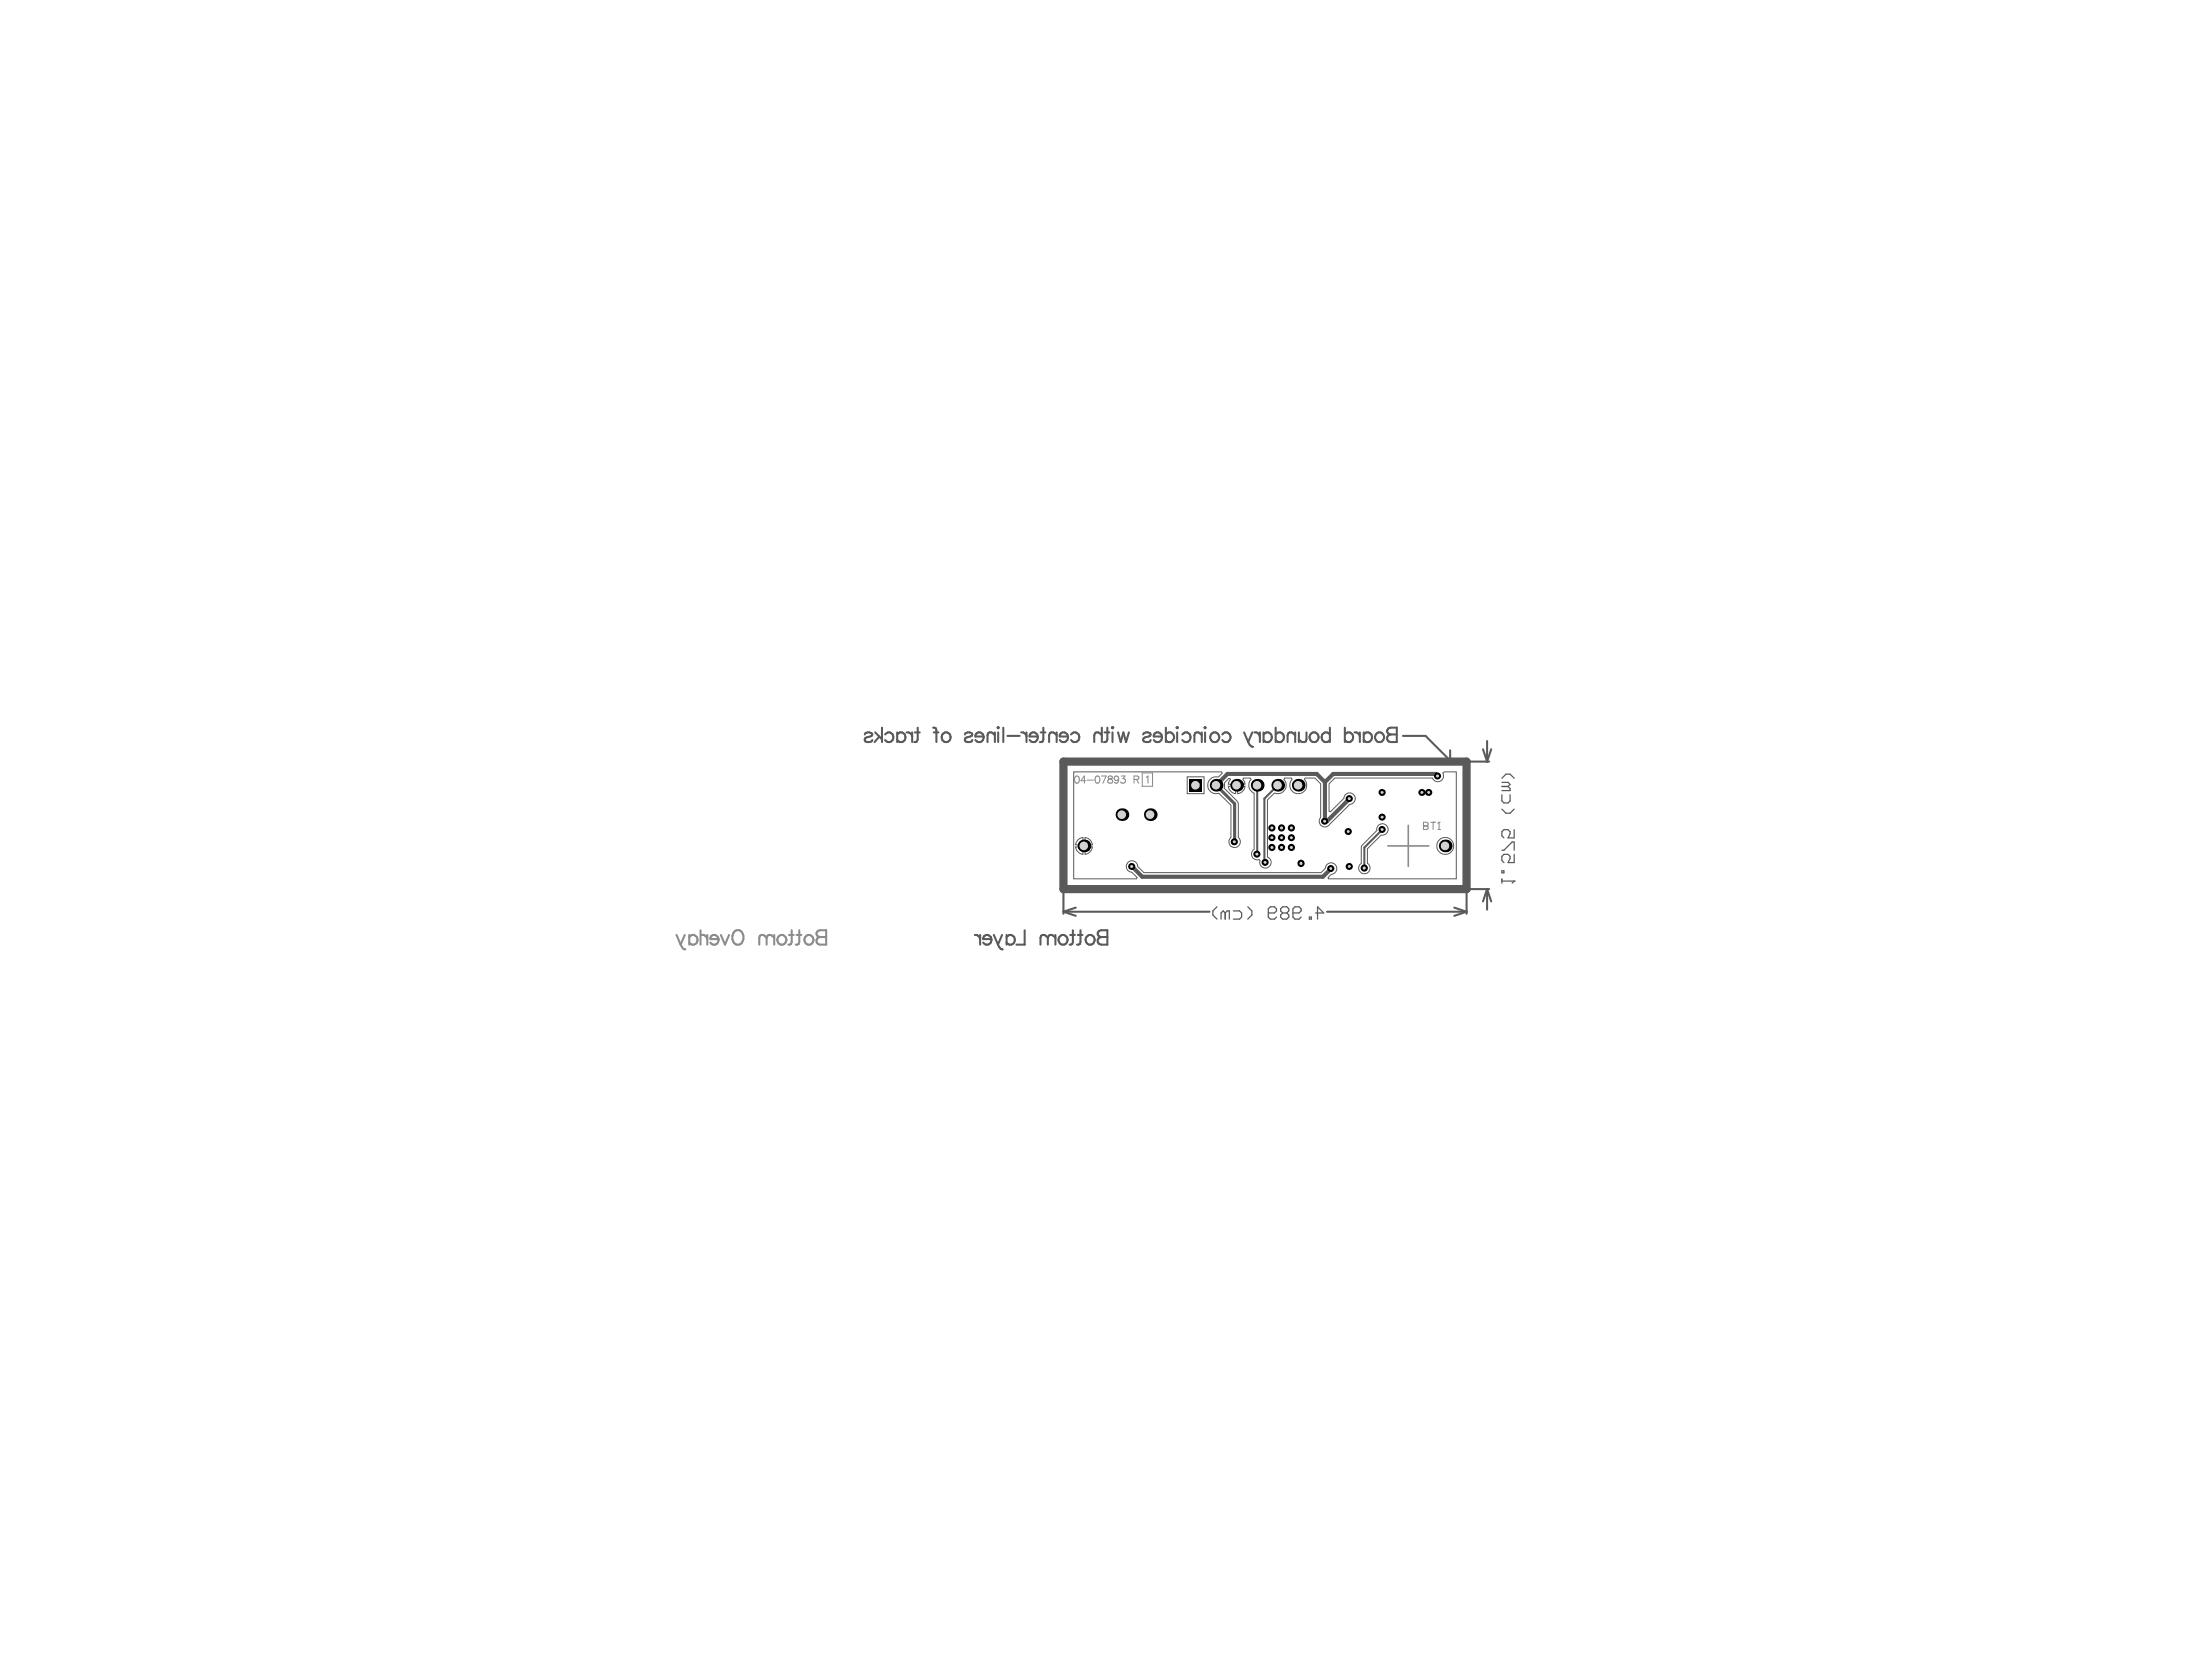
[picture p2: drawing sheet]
<svg xmlns="http://www.w3.org/2000/svg" width="271mm" height="207mm" viewBox="0 0 271 207" stroke-linecap="round" stroke-linejoin="round" font-family="sans-serif">
<g fill="#d2d2d2">
<circle cx="156.8" cy="102.1" r=".19"/>
<circle cx="156.9" cy="103.3" r=".18"/>
<circle cx="156.8" cy="104.5" r=".19"/>
<circle cx="158" cy="102.1" r=".19"/>
<circle cx="158" cy="103.3" r=".18"/>
<circle cx="158" cy="104.5" r=".19"/>
<circle cx="159.3" cy="102.1" r=".19"/>
<circle cx="159.3" cy="103.3" r=".18"/>
<circle cx="159.3" cy="104.5" r=".19"/>
<circle cx="166.4" cy="106.9" r=".18"/>
<circle cx="160.4" cy="106.5" r=".2"/>
<circle cx="166.3" cy="102.6" r=".18"/>
<circle cx="152.2" cy="103.8" r=".18"/>
<circle cx="163.4" cy="101.3" r=".18"/>
<circle cx="166.4" cy="98.5" r=".18"/>
<circle cx="177.3" cy="95.7" r=".18"/>
<circle cx="176.2" cy="97.7" r=".18"/>
<circle cx="175.4" cy="97.7" r=".18"/>
<circle cx="139.6" cy="106.9" r=".18"/>
<circle cx="164.1" cy="107.1" r=".18"/>
<circle cx="155" cy="105.3" r=".18"/>
<circle cx="156" cy="106.4" r=".18"/>
<circle cx="168.2" cy="107.1" r=".19"/>
<circle cx="170.4" cy="102.3" r=".18"/>
<circle cx="170.4" cy="100.8" r=".18"/>
<circle cx="170.4" cy="97.7" r=".18"/>
</g>
<g fill="none" stroke="#5a5a5a" stroke-width=".25">
<path d="M106.6 90.6a.54 .54 0 0 1 1 0l-.1 .2-.8 .2-.1 .3a.54 .54 0 0 0 1 0M107.9 90.3l.9 .9M108.4 90.8l-.5 .7M108.8 89.7v1.8M109.1 90.6a.57 .57 0 0 1 .9-.1 .57 .57 0 0 1 0 .8 .57 .57 0 0 1-.9 0M110.6 90.6a.57 .57 0 0 1 .9-.1 .57 .57 0 0 1 0 .8 .57 .57 0 0 1-.9 0M110.6 90.3v1.2M111.8 90.3a.6 .6 0 0 1 .7 .5M112.5 90.3v1.2M112.8 90.3h.6M113.2 89.7v1.5l-.1 .2-.4 .1M115.1 89.7l.3 .1 .1 .3v1.4"/>
<path d="M115.1 90.3h.6M119 90.6a.52 .52 0 0 1 .9 0l-.1 .2-.7 .2-.1 .3a.52 .52 0 0 0 .9 0M120.5 90.4a.51 .51 0 0 1 .5 0 .51 .51 0 0 1 .3 .4h-1zM121.3 90.8a.56 .56 0 0 1-.3 .7 .56 .56 0 0 1-.7-.2M122.7 90.7l-.4-.4-.4 .1-.1 1.1M122.7 90.3v1.2M123.1 89.7h.1l-.1 .1-.1-.1zM123.1 90.3v1.2M123.7 89.7v1.8M124.2 90.8h1.6M125.9 90.3a.6 .6 0 0 1 .7 .5M126.6 90.3v1.2"/>
<path d="M127.1 90.4a.51 .51 0 0 1 .6 0 .51 .51 0 0 1 .3 .4h-1zM128 90.8a.56 .56 0 0 1-.3 .7 .56 .56 0 0 1-.7-.2M128.3 90.3h.6M128.7 89.7v1.5l-.1 .2-.4 .1M130.3 90.7l-.4-.4-.4 .1-.1 .3v.8M130.3 90.3v1.2M130.8 90.5a.53 .53 0 0 1 .5-.1 .53 .53 0 0 1 .4 .4h-1zM131.7 90.8a.56 .56 0 0 1-.3 .7 .56 .56 0 0 1-.7-.2M132.1 90.6a.57 .57 0 0 1 .8-.1 .57 .57 0 0 1 0 .8 .57 .57 0 0 1-.8 0M135.9 90.7l-.5-.4-.4 .1-.1 .3v.8M135.9 89.7v1.8M136.2 90.3h.6"/>
<path d="M136.6 89.7v1.5l-.1 .2-.4 .1M137.2 89.7h.1l-.1 .1-.1-.1zM137.2 90.3v1.2M137.9 90.3l.3 1.2 .3-1.2 .4 1.2 .3-1.2M141 90.6a.55 .55 0 0 1 .9 0l-.1 .2-.7 .2-.1 .3a.55 .55 0 0 0 .9 0M142.4 90.5a.53 .53 0 0 1 .5-.1 .53 .53 0 0 1 .4 .4h-1zM143.3 90.8a.56 .56 0 0 1-.3 .7 .56 .56 0 0 1-.7-.2M143.8 90.6a.57 .57 0 0 1 .8-.1 .57 .57 0 0 1 0 .8 .57 .57 0 0 1-.8 0M143.8 89.7v1.8M145.2 89.7h.1l-.1 .1-.1-.1zM145.2 90.3v1.2M145.8 90.6a.57 .57 0 0 1 .8-.1 .57 .57 0 0 1 0 .8 .57 .57 0 0 1-.8 0"/>
<path d="M148.2 90.7l-.4-.4-.4 .1-.1 1.1M148.2 90.3v1.2M148.6 89.7h.1l-.1 .1-.1-.1zM148.6 90.3v1.2M150.7 90.6a.57 .57 0 0 1 .9-.1 .57 .57 0 0 1 0 .8 .57 .57 0 0 1-.9 0M153.4 90.3l.5 1.2M153.9 91.5a.68 .68 0 0 0 .6 .6M154.4 90.3l-.5 1.2M154.7 90.3a.6 .6 0 0 1 .7 .5M155 96.8v8.5M155.4 90.3v1.2M155.8 90.6a.57 .57 0 0 1 .9-.1 .57 .57 0 0 1 0 .8 .57 .57 0 0 1-.9 0"/>
<path d="M155.8 90.3v1.2M157.3 90.6a.57 .57 0 0 1 .9-.1 .57 .57 0 0 1 0 .8 .57 .57 0 0 1-.9 0M157.3 89.7v1.8M157.6 96.8l-1.7 1.7v7.7l.2 .2M159.7 90.7l-.4-.4-.4 .1-.1 .3v.8M159.7 90.3v1.2M160.2 90.3v1.2M161.1 90.3l-.1 1.1-.4 .1-.4-.3M164 90.6a.57 .57 0 0 0-.8-.1 .57 .57 0 0 0 0 .8 .57 .57 0 0 0 .8 0M164 89.7v1.8M165.8 90.6a.57 .57 0 0 1 .9-.1 .57 .57 0 0 1 0 .8 .57 .57 0 0 1-.9 0M165.8 89.7v1.8"/>
<path d="M167 90.3a.6 .6 0 0 1 .7 .5M167.7 90.3v1.2M168.2 90.6a.57 .57 0 0 1 .8-.1 .57 .57 0 0 1 0 .8 .57 .57 0 0 1-.8 0M168.2 90.3v1.2M171.2 89.8l1.1-.1v1.8h-.8a.47 .47 0 0 1-.5-.4 .47 .47 0 0 1 .5-.5l-.3-.1a.41 .41 0 0 1 0-.7zM171.5 90.6h.8M173 90.8h2.8l3 3M177.6 93.8h1.2M178.8 92.5v1.3M180.9 93.9h2.7M182.9 92.4l.5 1.5M183.4 91.4v2.5"/>
<path d="M183.9 92.4l-.5 1.5M120.2 115.3a.6 .6 0 0 1 .7 .5M120.9 115.3v1.2M121.4 115.4a.51 .51 0 0 1 .6 0 .51 .51 0 0 1 .3 .4h-1.1zM122.3 115.8a.56 .56 0 0 1-.4 .7 .56 .56 0 0 1-.7-.2M122.6 115.3l.5 1.2M123.1 116.5l.3 .5 .3 .1M123.6 115.3l-.5 1.2M124.1 115.6a.57 .57 0 0 1 .9-.1 .57 .57 0 0 1 0 .8 .57 .57 0 0 1-.9 0M124.1 115.3v1.2M126.4 114.7v1.8h-1.1M129.2 115.7l-.4-.4-.4 .1-.1 1.1"/>
<path d="M129.2 115.7l.1-.3 .2-.1h.2l.5 .4M129.2 115.7v.8M130.2 115.3v1.2M131.1 112.4l1.6 .6M131.1 109.7v3M131.1 112.4h18.1M132 115.3h.6M132.3 114.7v1.5l-.1 .2-.3 .1M132.7 111.9l-1.6 .5M132.9 115.3h.6M133.2 114.7v1.5v.2l-.4 .1M135.5 114.8l1.1-.1v1.8h-.8a.47 .47 0 0 1-.5-.5 .47 .47 0 0 1 .5-.4l-.3-.1a.41 .41 0 0 1 0-.7z"/>
<path d="M135.8 115.6h.8M163.6 112.4h17.3M170.5 102.3l-2.2 2.2v2.6M179.3 111.9l1.6 .5M180.9 112.4l-1.6 .6M183.4 109.7l-.5 1.5M183.4 109.7v2.5M183.4 109.7l.5 1.5M183.6 109.7h-2.7v3"/>
<circle cx="116.7" cy="91" r=".58"/>
<circle cx="149.8" cy="90.9" r=".59"/>
<circle cx="162" cy="90.9" r=".59"/>
<circle cx="170.1" cy="90.9" r=".59"/>
<circle cx="131.1" cy="115.9" r=".59"/>
<circle cx="134.4" cy="115.9" r=".59"/>
</g>
<path d="M131.1 93.9h49.8v15.8h-49.8z" fill="none" stroke="#5a5a5a" stroke-width="1"/>
<g fill="none" stroke="#5a5a5a" stroke-width=".15">
<path d="M185.2 98v.8l.3 .2h.5l.2-.2v-.8M185.2 99.8l.5 .5h.5l.5-.5M185.2 97h.8M185.2 96.5h.8l.2 .2-.2 .3M185.2 96l.5-.5h.5l.5 .5M186 97l.2 .3v.2h-1M150.1 111.8l-.5 .5v.6l.5 .5M151.1 112.6l.2-.3h.3v1.1M151.1 112.6v.8M151.1 112.6l-.3-.3-.2 .3v.8M152.1 112.3h.8l.2 .3v.5l-.2 .3h-.8M153.9 111.8l.5 .5v.6l-.5 .5"/>
<path d="M156.4 112.6h.8l.2-.3v-.2l-.2-.3h-.5l-.3 .3v1l.3 .3h.5l.2-.3M158.2 112.6h.5M158.2 112.6l-.3 .3v.2l.3 .3h.5l.2-.3v-.2l-.2-.3M158.2 112.6l-.3-.3v-.2l.3-.3h.5l.2 .3v.2l-.2 .3M159.4 112.6h.8l.3-.3v-.2l-.3-.3h-.5l-.3 .3v1l.3 .3h.5l.3-.3M161.5 113.1h.2v.3h-.2zM162.2 112.6h1l-.7-.8v1.6M185.2 107.4h.3v.3h-.3zM185.2 108.4v.5M185.2 108.7h1.5M185.2 104.9h.3l1-1h.2v1M186.7 108.7h.1"/>
<path d="M186.7 102.3v1h-.7l.2-.5v-.2l-.2-.3h-.5l-.3 .3v.5l.3 .2M186.7 105.4v1h-.7l.2-.5v-.3l-.2-.2h-.5l-.3 .2v.5l.3 .3M186.7 108.7l-.2 .2"/>
</g>
<g fill="none" stroke="#5a5a5a" stroke-width=".12">
<path d="M132.4 95.2h18.3v.2l-.4 .4a1.05 1.05 0 0 0-1.4 1.1 1.05 1.05 0 0 0 1.4 .9l1.5 1.5v4a.7 .7 0 0 0-.1 1 .7 .7 0 0 0 1.1 0 .7 .7 0 0 0-.1-1v-4.2l-.1-.3-1.6-1.6v-.6l.5-.6h.2v.1l-.2 .6h2l-.2-.6v-.1h.9l.1 .1a1.02 1.02 0 0 0 .4 1.7v7a.7 .7 0 0 0-.3 .9 .7 .7 0 0 0 .9 .3l.1 .1a.7 .7 0 0 0 .4 .9 .7 .7 0 0 0 .9-.4 .7 .7 0 0 0-.4-.9v-7l.9-.9a1.04 1.04 0 0 0 1.2-.4 1.04 1.04 0 0 0-.1-1.3l.1-.1h.9v.1a1.04 1.04 0 0 0 .1 1.5 1.04 1.04 0 0 0 1.4 0 1.04 1.04 0 0 0 .1-1.5v-.1h1.3l.7 .7v4.1a.71 .71 0 0 0 .1 1.1 .71 .71 0 0 0 1-.3l2.5-2.4a.71 .71 0 0 0 .6-.7 .71 .71 0 0 0-.7-.7 .71 .71 0 0 0-.7 .7l-1.6 1.6h-.2v-3.4l.7-.7h12.1a.7 .7 0 0 0 .9 .3 .7 .7 0 0 0 .3-.9l.2-.2h1.5v13.2h-15.8v-.2l.4-.4a.71 .71 0 0 0 .7-.7 .71 .71 0 0 0-.7-.7 .71 .71 0 0 0-.8 .7l-.5 .5h-21.8l-.8-.8a.71 .71 0 0 0-.7-.6 .71 .71 0 0 0-.7 .7 .71 .71 0 0 0 .7 .7l.6 .6v.2h-7.8zM146.4 95.8h2.1v2.1h-2.1zM151.5 97h.9v.9a1.08 1.08 0 0 1-.9-.9zM152.6 97h.9a1.08 1.08 0 0 1-.9 .9zM132.6 104.5h.9v.9a1.07 1.07 0 0 1-.9-.9zM132.9 103.6l.2-.2 .4-.1v.9h-.9l.2-.4zM133.8 103.3a1.08 1.08 0 0 1 .9 .9h-.9zM133.8 104.5h.9a1.08 1.08 0 0 1-.9 .9zM170 101.8a.71 .71 0 0 1 1.2 .3 .71 .71 0 0 1-.9 .9l-1.7 1.7v1.8a.69 .69 0 0 1 .2 1 .69 .69 0 0 1-1.1 0 .69 .69 0 0 1 .2-1v-2.1l1.9-2v-.3z"/>
<circle cx="178.2" cy="104.3" r="1.05"/>
</g>
<path d="M163.4 96.5v4.8h.2l2.8-2.8M163.4 96.5l-1-1h-11l-1.4 1.3M177.3 95.7l-.2-.2h-12.7l-1 1M139.6 106.9l1.3 1.2h22.2l1.1-1" fill="none" stroke="#5a5a5a" stroke-width=".51"/>
<path d="M150 96.8l2.3 2.3v4.7" fill="none" stroke="#5a5a5a" stroke-width=".38"/>
<circle cx="156.8" cy="102.1" r=".44" fill="#000"/>
<circle cx="156.8" cy="102.1" r=".19" fill="#d2d2d2"/>
<circle cx="156.9" cy="103.3" r=".44" fill="#000"/>
<circle cx="156.9" cy="103.3" r=".18" fill="#d2d2d2"/>
<circle cx="156.8" cy="104.5" r=".44" fill="#000"/>
<circle cx="156.8" cy="104.5" r=".19" fill="#d2d2d2"/>
<circle cx="158" cy="102.1" r=".44" fill="#000"/>
<circle cx="158" cy="102.1" r=".19" fill="#d2d2d2"/>
<circle cx="158" cy="103.3" r=".44" fill="#000"/>
<circle cx="158" cy="103.3" r=".18" fill="#d2d2d2"/>
<circle cx="158" cy="104.5" r=".44" fill="#000"/>
<circle cx="158" cy="104.5" r=".19" fill="#d2d2d2"/>
<circle cx="159.3" cy="102.1" r=".44" fill="#000"/>
<circle cx="159.3" cy="102.1" r=".19" fill="#d2d2d2"/>
<circle cx="159.3" cy="103.3" r=".44" fill="#000"/>
<circle cx="159.3" cy="103.3" r=".18" fill="#d2d2d2"/>
<circle cx="159.3" cy="104.5" r=".44" fill="#000"/>
<circle cx="159.3" cy="104.5" r=".19" fill="#d2d2d2"/>
<circle cx="166.4" cy="106.9" r=".44" fill="#000"/>
<circle cx="166.4" cy="106.9" r=".18" fill="#d2d2d2"/>
<circle cx="160.4" cy="106.5" r=".45" fill="#000"/>
<circle cx="160.4" cy="106.5" r=".2" fill="#d2d2d2"/>
<circle cx="166.3" cy="102.6" r=".44" fill="#000"/>
<circle cx="166.3" cy="102.6" r=".18" fill="#d2d2d2"/>
<circle cx="152.2" cy="103.8" r=".44" fill="#000"/>
<circle cx="152.2" cy="103.8" r=".18" fill="#d2d2d2"/>
<circle cx="163.4" cy="101.3" r=".44" fill="#000"/>
<circle cx="163.4" cy="101.3" r=".18" fill="#d2d2d2"/>
<circle cx="166.4" cy="98.5" r=".44" fill="#000"/>
<circle cx="166.4" cy="98.5" r=".18" fill="#d2d2d2"/>
<circle cx="177.3" cy="95.7" r=".44" fill="#000"/>
<circle cx="177.3" cy="95.7" r=".18" fill="#d2d2d2"/>
<circle cx="176.2" cy="97.7" r=".44" fill="#000"/>
<circle cx="176.2" cy="97.7" r=".18" fill="#d2d2d2"/>
<circle cx="175.4" cy="97.7" r=".44" fill="#000"/>
<circle cx="175.4" cy="97.7" r=".18" fill="#d2d2d2"/>
<circle cx="139.6" cy="106.9" r=".44" fill="#000"/>
<circle cx="139.6" cy="106.9" r=".18" fill="#d2d2d2"/>
<circle cx="164.1" cy="107.1" r=".44" fill="#000"/>
<circle cx="164.1" cy="107.1" r=".18" fill="#d2d2d2"/>
<circle cx="155" cy="105.3" r=".44" fill="#000"/>
<circle cx="155" cy="105.3" r=".18" fill="#d2d2d2"/>
<circle cx="156" cy="106.4" r=".44" fill="#000"/>
<circle cx="156" cy="106.4" r=".18" fill="#d2d2d2"/>
<circle cx="168.2" cy="107.1" r=".44" fill="#000"/>
<circle cx="168.2" cy="107.1" r=".19" fill="#d2d2d2"/>
<circle cx="170.4" cy="102.3" r=".44" fill="#000"/>
<circle cx="170.4" cy="102.3" r=".18" fill="#d2d2d2"/>
<circle cx="170.4" cy="100.8" r=".44" fill="#000"/>
<circle cx="170.4" cy="100.8" r=".18" fill="#d2d2d2"/>
<circle cx="170.4" cy="97.7" r=".44" fill="#000"/>
<circle cx="170.4" cy="97.7" r=".18" fill="#d2d2d2"/>
<circle cx="178.2" cy="104.3" r=".78" fill="#000"/>
<circle cx="178.2" cy="104.3" r=".53" fill="#d2d2d2"/>
<circle cx="138.4" cy="100.5" r=".78" fill="#000"/>
<circle cx="138.3" cy="100.5" r=".53" fill="#d2d2d2"/>
<circle cx="160.1" cy="96.8" r=".78" fill="#000"/>
<circle cx="160.1" cy="96.8" r=".53" fill="#d2d2d2"/>
<circle cx="155" cy="96.8" r=".78" fill="#000"/>
<circle cx="155" cy="96.8" r=".53" fill="#d2d2d2"/>
<circle cx="152.5" cy="96.8" r=".78" fill="#000"/>
<circle cx="152.5" cy="96.8" r=".53" fill="#d2d2d2"/>
<path d="M146.7 96.1h1.5v1.5h-1.5z" fill-rule="evenodd" fill="#000"/>
<circle cx="147.4" cy="96.8" r=".53" fill="#d2d2d2"/>
<circle cx="141.9" cy="100.5" r=".78" fill="#000"/>
<circle cx="141.8" cy="100.5" r=".53" fill="#d2d2d2"/>
<circle cx="133.7" cy="104.3" r=".78" fill="#000"/>
<circle cx="133.6" cy="104.3" r=".53" fill="#d2d2d2"/>
<circle cx="157.6" cy="96.8" r=".78" fill="#000"/>
<circle cx="157.5" cy="96.8" r=".53" fill="#d2d2d2"/>
<circle cx="150" cy="96.8" r=".78" fill="#000"/>
<circle cx="150" cy="96.8" r=".53" fill="#d2d2d2"/>
<g fill="none" stroke="#8c8c8c" stroke-width=".13">
<path d="M132.6 95.8a.28 .28 0 0 1 .5 .1v.2a.37 .37 0 0 1-.3 .5 .56 .56 0 0 1-.2-.8zM133.9 96.3h-.6l.4-.6v.9M134.1 96.2h.7M135.2 95.8a.28 .28 0 0 1 .4 .1v.2a.37 .37 0 0 1-.3 .5 .56 .56 0 0 1-.1-.8zM135.8 95.7h.6l-.4 .9M136.7 95.8v.2l.3 .1a.27 .27 0 0 1 .2 .3 .27 .27 0 0 1-.4 .2l-.1-.1a.34 .34 0 0 1 0-.3 .34 .34 0 0 1 .3-.2l.2-.2a.32 .32 0 0 0-.5 0zM138 96a.43 .43 0 0 1-.4 .6l-.2-.1M138.3 95.7h.4l-.2 .3a.29 .29 0 0 1 .2 .5 .29 .29 0 0 1-.5-.1M139.9 96.1h.5v-.3l-.5-.1v.9M140.2 96.1l.2 .5M140.9 95.3h1.2v1.7h-1.2zM141.4 95.9l.2-.2v.9"/>
<path d="M175.5 101.9h.1M175.5 101.4h.5l.1 .2v.1l-.1 .2 .1 .1v.2l-.1 .1h-.5zM175.5 101.9h.5M176.4 101.4h.6M176.7 101.4v.9M177.3 102.3h.3M177.5 101.4h.1M177.5 101.4v.9M177.5 101.4l-.2 .2"/>
<circle cx="137.7" cy="96" r=".28"/>
</g>
<path d="M171.1 104.3h5.1M173.7 101.8v5.1" fill="none" stroke="#8c8c8c" stroke-width=".2"/>
<g fill="none" stroke="#8c8c8c" stroke-width=".25">
<path d="M83.4 115.3l.5 1.2M83.9 116.5l.4 .5 .2 .1M84.4 115.3l-.5 1.2M85 115.6a.57 .57 0 0 1 .8-.1 .57 .57 0 0 1 0 .8 .57 .57 0 0 1-.8 0M85 115.3v1.2M86.4 114.7v1.8M86.5 115.3a.6 .6 0 0 1 .7 .5M87.2 115.3v1.2M87.8 115.4a.53 .53 0 0 1 .8 .4h-1zM88.6 115.8a.56 .56 0 0 1-.3 .7 .56 .56 0 0 1-.7-.2M88.9 115.3l.5 1.2 .5-1.2M90.7 114.8a.81 .81 0 0 1 .9 .3 .81 .81 0 0 1 0 1 .6 .6 0 0 1-.9 .3 1.07 1.07 0 0 1 0-1.6z"/>
<path d="M94.5 115.7l-.4-.4-.4 .1-.1 1.1M94.5 115.7l.1-.3 .2-.1h.2l.5 .4M94.5 115.7v.8M95.5 115.3v1.2M97.3 115.3h.6M97.6 114.7v1.5v.2l-.4 .1M98.2 115.3h.6M98.6 114.7v1.5l-.1 .2-.4 .1M100.9 114.8l1-.1v1.8h-.8a.47 .47 0 0 1-.4-.5 .47 .47 0 0 1 .4-.4l-.2-.1a.41 .41 0 0 1 0-.7zM101.1 115.6h.8"/>
<circle cx="96.4" cy="115.9" r=".59"/>
<circle cx="99.7" cy="115.9" r=".59"/>
</g>
</svg>
